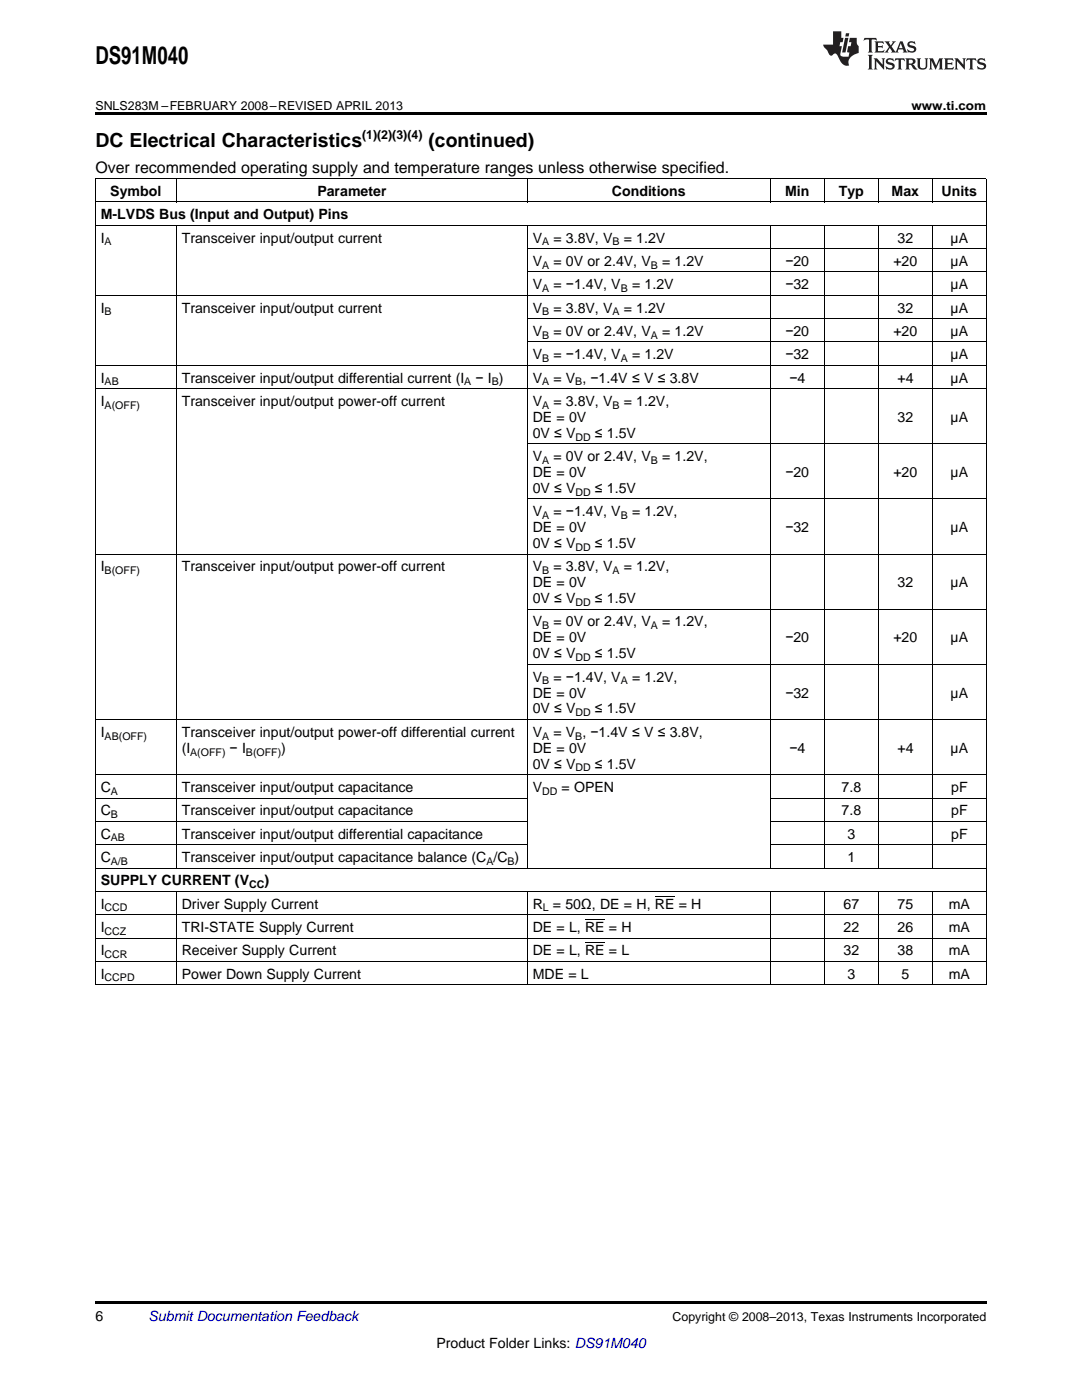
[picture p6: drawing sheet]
<svg xmlns="http://www.w3.org/2000/svg" width="216mm" height="279mm" viewBox="0 0 216 279" stroke-linecap="round" stroke-linejoin="round" font-family="sans-serif">
<defs><g id="words">
<text font-size="4.9" x="19" y="12.8">DS91M040</text>
<g font-size="3.9">
<text x="19" y="29.3">DC Electrical Characteristics</text>
<text x="85.5" y="29.3">(continued)</text>
</g>
<text font-size="3.2" x="19" y="34.4">Over recommended operating supply and temperature ranges unless otherwise specified.</text>
<g font-size="2.8">
<text x="22" y="39.1">Symbol</text>
<text x="63.3" y="39.1">Parameter</text>
<text x="122.1" y="39.1">Conditions</text>
<text x="156.7" y="39.1">Min</text>
<text x="167.4" y="39.1">Typ</text>
<text x="177.9" y="39.1">Max</text>
<text x="187.9" y="39.1">Units</text>
<text x="20.1" y="43.7">M-LVDS Bus (Input and Output) Pins</text>
<text x="20.1" y="48.4">I</text>
<text x="36.3" y="48.4">Transceiver input/output current</text>
<text x="106.3" y="48.4">V</text>
<text x="106.3" y="53.1">V</text>
<text x="110.4" y="48.4">= 3.8V, V</text>
<text x="110.4" y="53.1">= 0V or 2.4V, V</text>
<text x="124.5" y="48.4">= 1.2V</text>
<text x="132.1" y="53.1">= 1.2V</text>
<text x="156.7" y="53.1">−20</text>
<text x="178.3" y="53.1">+20</text>
<text x="179.1" y="48.4">32</text>
<text x="189.7" y="48.4">µA</text>
<text x="189.7" y="53.1">µA</text>
<text x="106.3" y="57.7">V</text>
<text x="110.4" y="57.7">= −1.4V, V</text>
<text x="126.1" y="57.7">= 1.2V</text>
<text x="156.7" y="57.7">−32</text>
<text x="189.7" y="57.7">µA</text>
<text x="20.1" y="62.4">I</text>
<text x="36.3" y="62.4">Transceiver input/output current</text>
<text x="106.3" y="62.4">V</text>
<text x="110.4" y="62.4">= 3.8V, V</text>
<text x="124.5" y="62.4">= 1.2V</text>
<text x="179.1" y="62.4">32</text>
<text x="189.7" y="62.4">µA</text>
<text x="106.3" y="67">V</text>
<text x="106.3" y="71.7">V</text>
<text x="110.4" y="67">= 0V or 2.4V, V</text>
<text x="110.4" y="71.7">= −1.4V, V</text>
<text x="126.1" y="71.7">= 1.2V</text>
<text x="132.1" y="67">= 1.2V</text>
<text x="156.7" y="67">−20</text>
<text x="156.7" y="71.7">−32</text>
<text x="178.3" y="67">+20</text>
<text x="189.7" y="67">µA</text>
<text x="189.7" y="71.7">µA</text>
<text x="20.1" y="76.3">I</text>
<text x="36.3" y="76.3">Transceiver input/output differential current (I</text>
<text x="94.9" y="76.3">− I )</text>
<text x="106.3" y="76.3">V</text>
<text x="110.4" y="76.3">= V , −1.4V ≤ V ≤ 3.8V</text>
<text x="157.5" y="76.3">−4</text>
<text x="179.1" y="76.3">+4</text>
<text x="189.7" y="76.3">µA</text>
<text x="20.1" y="81">I</text>
<text x="36.3" y="81">Transceiver input/output power-off current</text>
<text x="106.3" y="81">V</text>
<text x="110.4" y="81">= 3.8V, V</text>
<text x="124.5" y="81">= 1.2V,</text>
<text x="106.3" y="84.2">DE = 0V</text>
<text x="106.3" y="87.3">0V ≤ V</text>
<text x="118.7" y="87.3">≤ 1.5V</text>
<text x="179.1" y="84.2">32</text>
<text x="189.7" y="84.2">µA</text>
<text x="106.3" y="92">V</text>
<text x="106.3" y="95.2">DE = 0V</text>
<text x="110.4" y="92">= 0V or 2.4V, V</text>
<text x="132.1" y="92">= 1.2V,</text>
<text x="156.7" y="95.2">−20</text>
<text x="178.3" y="95.2">+20</text>
<text x="189.7" y="95.2">µA</text>
<text x="106.3" y="98.4">0V ≤ V</text>
<text x="118.7" y="98.4">≤ 1.5V</text>
<text x="106.3" y="103">V</text>
<text x="106.3" y="106.2">DE = 0V</text>
<text x="110.4" y="103">= −1.4V, V</text>
<text x="126.1" y="103">= 1.2V,</text>
<text x="156.7" y="106.2">−32</text>
<text x="189.7" y="106.2">µA</text>
<text x="106.3" y="109.4">0V ≤ V</text>
<text x="118.7" y="109.4">≤ 1.5V</text>
<text x="20.1" y="114">I</text>
<text x="36.3" y="114">Transceiver input/output power-off current</text>
<text x="106.3" y="114">V</text>
<text x="106.3" y="117.2">DE = 0V</text>
<text x="110.4" y="114">= 3.8V, V</text>
<text x="124.5" y="114">= 1.2V,</text>
<text x="179.1" y="117.2">32</text>
<text x="189.7" y="117.2">µA</text>
<text x="106.3" y="120.4">0V ≤ V</text>
<text x="106.3" y="125">V</text>
<text x="110.4" y="125">= 0V or 2.4V, V</text>
<text x="118.7" y="120.4">≤ 1.5V</text>
<text x="132.1" y="125">= 1.2V,</text>
<text x="106.3" y="128.2">DE = 0V</text>
<text x="106.3" y="131.4">0V ≤ V</text>
<text x="118.7" y="131.4">≤ 1.5V</text>
<text x="156.7" y="128.2">−20</text>
<text x="178.3" y="128.2">+20</text>
<text x="189.7" y="128.2">µA</text>
<text x="106.3" y="136">V</text>
<text x="110.4" y="136">= −1.4V, V</text>
<text x="126.1" y="136">= 1.2V,</text>
<text x="106.3" y="139.2">DE = 0V</text>
<text x="106.3" y="142.4">0V ≤ V</text>
<text x="118.7" y="142.4">≤ 1.5V</text>
<text x="156.7" y="139.2">−32</text>
<text x="189.7" y="139.2">µA</text>
<text x="20.1" y="147">I</text>
<text x="36.3" y="147">Transceiver input/output power-off differential current</text>
<text x="106.3" y="147">V</text>
<text x="110.4" y="147">= V , −1.4V ≤ V ≤ 3.8V,</text>
<text x="36.3" y="150.2">(I</text>
<text x="45.8" y="150.2">− I</text>
<text x="56.1" y="150.2">)</text>
<text x="106.3" y="150.2">DE = 0V</text>
<text x="106.3" y="153.4">0V ≤ V</text>
<text x="118.7" y="153.4">≤ 1.5V</text>
<text x="157.5" y="150.2">−4</text>
<text x="179.1" y="150.2">+4</text>
<text x="189.7" y="150.2">µA</text>
<text x="20.1" y="158">C</text>
<text x="36.3" y="158">Transceiver input/output capacitance</text>
<text x="106.3" y="158">V</text>
<text x="112" y="158">= OPEN</text>
<text x="167.9" y="158">7.8</text>
<text x="189.8" y="158">pF</text>
<text x="20.1" y="162.7">C</text>
<text x="20.1" y="167.4">C</text>
<text x="36.3" y="162.7">Transceiver input/output capacitance</text>
<text x="36.3" y="167.4">Transceiver input/output differential capacitance</text>
<text x="167.9" y="162.7">7.8</text>
<text x="169.1" y="167.4">3</text>
<text x="189.8" y="162.7">pF</text>
<text x="189.8" y="167.4">pF</text>
<text x="20.1" y="172">C</text>
<text x="36.3" y="172">Transceiver input/output capacitance balance (C /C )</text>
<text x="169.1" y="172">1</text>
<text x="20.1" y="176.7">SUPPLY CURRENT (V</text>
<text x="52.8" y="176.7">)</text>
<text x="20.1" y="181.3">I</text>
<text x="20.1" y="186">I</text>
<text x="36.3" y="181.3">Driver Supply Current</text>
<text x="36.3" y="186">TRI-STATE Supply Current</text>
<text x="106.3" y="181.3">R</text>
<text x="106.3" y="186">DE = L, RE = H</text>
<text x="110.3" y="181.3">= 50Ω, DE = H, RE = H</text>
<text x="168.3" y="181.3">67</text>
<text x="168.3" y="186">22</text>
<text x="179.1" y="181.3">75</text>
<text x="179.1" y="186">26</text>
<text x="189.3" y="181.3">mA</text>
<text x="189.3" y="186">mA</text>
<text x="20.1" y="190.6">I</text>
<text x="36.3" y="190.6">Receiver Supply Current</text>
<text x="106.3" y="190.6">DE = L, RE = L</text>
<text x="168.3" y="190.6">32</text>
<text x="179.1" y="190.6">38</text>
<text x="189.3" y="190.6">mA</text>
<text x="20.1" y="195.3">I</text>
<text x="36.3" y="195.3">Power Down Supply Current</text>
<text x="106.3" y="195.3">MDE = L</text>
<text x="169.1" y="195.3">3</text>
<text x="179.9" y="195.3">5</text>
<text x="189.3" y="195.3">mA</text>
<text x="19" y="263.6">6</text>
<text x="87.1" y="269">Product Folder Links: DS91M040</text>
</g>
<text font-size="2.8" fill="#0000c8" x="29.6" y="263.6">Submit Documentation Feedback</text>
<g font-size="2.5">
<text x="19" y="21.9">SNLS283M –FEBRUARY 2008–REVISED APRIL 2013</text>
<text x="181.9" y="21.9">www.ti.com</text>
<text x="72.2" y="27.7">(1)(2)(3)(4)</text>
<text x="134.2" y="263.6">Copyright © 2008–2013, Texas Instruments Incorporated</text>
</g>
<g font-size="2.1">
<text x="20.9" y="49">A</text>
<text x="108.2" y="49">A</text>
<text x="108.2" y="53.6">A</text>
<text x="122.2" y="49">B</text>
<text x="129.9" y="53.6">B</text>
<text x="108.2" y="58.3">A</text>
<text x="123.9" y="58.3">B</text>
<text x="20.9" y="62.9">B</text>
<text x="108.2" y="62.9">B</text>
<text x="122.2" y="62.9">A</text>
<text x="108.2" y="67.6">B</text>
<text x="129.9" y="67.6">A</text>
<text x="20.9" y="76.9">AB</text>
<text x="92.6" y="76.9">A</text>
<text x="98.1" y="76.9">B</text>
<text x="108.2" y="72.2">B</text>
<text x="108.2" y="76.9">A</text>
<text x="114.8" y="76.9">B</text>
<text x="123.9" y="72.2">A</text>
<text x="20.9" y="81.6">A(OFF)</text>
<text x="108.2" y="81.6">A</text>
<text x="122.2" y="81.6">B</text>
<text x="114.8" y="87.9">DD</text>
<text x="108.2" y="92.6">A</text>
<text x="129.9" y="92.6">B</text>
<text x="114.8" y="98.9">DD</text>
<text x="108.2" y="103.6">A</text>
<text x="123.9" y="103.6">B</text>
<text x="114.8" y="109.9">DD</text>
<text x="20.9" y="114.6">B(OFF)</text>
<text x="108.2" y="114.6">B</text>
<text x="122.2" y="114.6">A</text>
<text x="108.2" y="125.6">B</text>
<text x="114.8" y="120.9">DD</text>
<text x="129.9" y="125.6">A</text>
<text x="114.8" y="131.9">DD</text>
<text x="108.2" y="136.6">B</text>
<text x="123.9" y="136.6">A</text>
<text x="114.8" y="142.9">DD</text>
<text x="20.9" y="147.6">AB(OFF)</text>
<text x="108.2" y="147.6">A</text>
<text x="114.8" y="147.6">B</text>
<text x="38" y="150.8">A(OFF)</text>
<text x="49.1" y="150.8">B(OFF)</text>
<text x="114.8" y="154">DD</text>
<text x="22.1" y="158.6">A</text>
<text x="108.2" y="158.6">DD</text>
<text x="22.1" y="163.3">B</text>
<text x="22.1" y="167.9">AB</text>
<text x="22.1" y="172.6">A/B</text>
<text x="97" y="172.6">A</text>
<text x="101.3" y="172.6">B</text>
<text x="49.7" y="177.2">CC</text>
<text x="20.9" y="181.9">CCD</text>
<text x="108.3" y="181.9">L</text>
<text x="20.9" y="186.5">CCZ</text>
<text x="20.9" y="191.2">CCR</text>
<text x="20.9" y="195.9">CCPD</text>
</g>
</g></defs>
<path d="M19 22.5h177.8v.5h-177.8zM19 259.7h177.8v.5h-177.8z" fill="#000"/>
<g fill="none" stroke="#000" stroke-width=".2">
<path d="M19 35.6h177.8M19.1 35.7v160.9M35.2 35.7v4.7M105.2 35.7v4.7M153.7 35.7v4.7M164.4 35.7v4.7M175.2 35.7v4.7M186 35.7v4.7M196.8 35.7v160.9M19 58.9h177.8M19 45h177.8M19 40.3h177.8"/>
<path d="M35.2 45v128.3M105.2 45v128.3M105.2 54.3h91.6M105.2 49.6h91.6M153.7 45v128.3M164.4 45v128.3M175.2 45v128.3M186 45v128.3M19 77.6h177.8M19 72.9h177.8M105.2 68.2h91.6M105.2 63.6h91.6"/>
<path d="M105.2 99.6h91.6M105.2 88.6h91.6M19 110.6h177.8M105.2 132.6h91.6M105.2 121.6h91.6M19 159.3h86.2M19 154.6h177.8M19 143.6h177.8M153.7 159.3h43.1M19 177.9h177.8M19 173.2h177.8M19 168.6h86.2"/>
<path d="M19 163.9h86.2M35.2 177.9v18.7M105.2 177.9v18.7M153.7 177.9v18.7M153.7 168.6h43.1M153.7 163.9h43.1M164.4 177.9v18.7M175.2 177.9v18.7M186 177.9v18.7M19 196.5h177.8M19 191.9h177.8M19 187.2h177.8"/>
<path d="M19 182.5h177.8"/>
</g>
<g fill="#231f20">
<path d="M172.5 7.6l-.1 .5 .4-.2h.6v.1v2.1l-.2 .4h.9l-.2-.4v-2.1l.1-.1h.5l.5 .2-.2-.5zM174.5 8.3l.2 .3v1.5l-.2 .4h1.8l.2-.6a1.04 1.04 0 0 1-1.3 .2v-.7h.6l.3 .2v-.6l-.3 .2h-.6v-.6l.8-.1 .4 .3-.2-.5zM176.5 8.3l.9 1.1-.9 1.1h.8l-.2-.2 .4-.7 .5 .7-.2 .2h1.5l-.2-.2 .2-.4h.9l.1 .4-.2 .2h1l-.3-.3-.7-1.9h-.5l-.9 2-.8-1 .9-1h-.8l.1 .3-.4 .5-.3-.6 .1-.2zM179.7 8.6l.4 1h-.7zM181.3 8.4a.63 .63 0 0 0-.2 .7 .63 .63 0 0 0 .6 .4l.6 .2 .1 .2a.75 .75 0 0 1-.7 .4 .75 .75 0 0 1-.6-.5l.1 .7 .1-.1a1.11 1.11 0 0 0 1.5-.6 1.13 1.13 0 0 0-1.2-.8l-.1-.4a1.04 1.04 0 0 1 1.2 .2l-.2-.5-.2 .1-.4-.2zM173.2 10.9l.2 .4v2.2l-.2 .4h1l-.3-.4v-2.2l.3-.4zM174.3 11.6l.3 .4v1.5l-.3 .4h.8l-.2-.4v-1.3l1.5 1.7v-1.9l.2-.4h-.7l.2 .4v.9l-1.1-1.3zM177 11.8a.62 .62 0 0 0-.2 .7 .62 .62 0 0 0 .6 .4l.6 .1 .1 .3a.76 .76 0 0 1-.7 .3 .76 .76 0 0 1-.7-.4l.2 .7 .1-.1a1.11 1.11 0 0 0 1.5-.6 1.13 1.13 0 0 0-1.2-.8l-.1-.4a1.04 1.04 0 0 1 1.2 .2l-.2-.6-.2 .1-.5-.1zM178.7 11.6l-.2 .6a.61 .61 0 0 1 .8-.3v1.6l-.2 .4h.9l-.2-.4v-1.6a.63 .63 0 0 1 .7 .3l-.1-.6zM180.6 11.6l.3 .4v1.5l-.3 .4h1l-.2-.2-.1-.8 .6 .2a.76 .76 0 0 0 1.2 .7l-1-1a.58 .58 0 0 0 .6-.5 .58 .58 0 0 0-.5-.6zM181.4 11.9h.1a.45 .45 0 0 1 .5 .1 .45 .45 0 0 1 .1 .5l-.8 .2zM182.9 11.6l.2 .2a2.17 2.17 0 0 0 .3 1.9 .99 .99 0 0 0 1.6-.6v-1.1l.2-.4h-.7l.2 .2a1.92 1.92 0 0 1-.2 1.8 .6 .6 0 0 1-.9-.5v-1.1l.2-.4zM185.4 11.6l.2 .4v1.5l-.2 .4h.7l-.2-.4v-1.4l.8 1.8 .8-1.8v1.4l-.2 .4h.9l-.2-.4v-1.5l.2-.4h-.8l-.6 1.5-.6-1.5zM188.4 11.6l.2 .4v1.5l-.2 .4h1.8l.1-.6a1.04 1.04 0 0 1-1.2 .1v-.6h.5l.4 .2v-.6l-.4 .2h-.5v-.7h.8l.3 .3-.1-.6zM190.5 11.6l.2 .4v1.5l-.2 .4h.7l-.2-.4v-1.3l1.5 1.7v-1.9l.2-.4h-.7l.2 .4v.9l-1.1-1.3zM192.9 11.6l-.1 .6a.61 .61 0 0 1 .7-.3l.1 1.6-.3 .4h1l-.3-.4 .1-1.6a.63 .63 0 0 1 .7 .3l-.1-.6zM195.2 11.8a.62 .62 0 0 0-.2 .7 .62 .62 0 0 0 .6 .4l.6 .1 .1 .3a.76 .76 0 0 1-.7 .3 .76 .76 0 0 1-.6-.4l.1 .7 .1-.1a1.11 1.11 0 0 0 1.6-.6 1.13 1.13 0 0 0-1.3-.8l-.1-.4a1.04 1.04 0 0 1 1.2 .2l-.1-.6-.2 .1-.5-.1z"/>
<path d="M166.2 6.3v2.6h-1.9v.4l.8 .9a.91 .91 0 0 0 1 .8 .56 .56 0 0 1 .5-.3 .56 .56 0 0 1 .5 .3l.4 .8a1.53 1.53 0 0 0 1.9 1.2 1.54 1.54 0 0 1 1-2.1l.9-.3v-1.4a1.52 1.52 0 0 1-.4-1.6h-1.3l-.2 .8h.5l-.2 .8h-.5l-.1 1v.2l.4 .1-.2 .8a1.93 1.93 0 0 1-1.6-.3l.3-1.8h-.5l.2-.8h.4l.2-.8h-.4v-1.3zM168.6 7.6l-.6 2.9h.7l.6-2.9zM168.8 6.6l-.1 .7h.6l.2-.7z"/>
</g>
<path d="M130.7 178.8h3.9M116.7 188.2h3.9M116.7 183.5h3.9" fill="none" stroke="#000" stroke-width=".2"/>
<use href="#words"/>
</svg>
